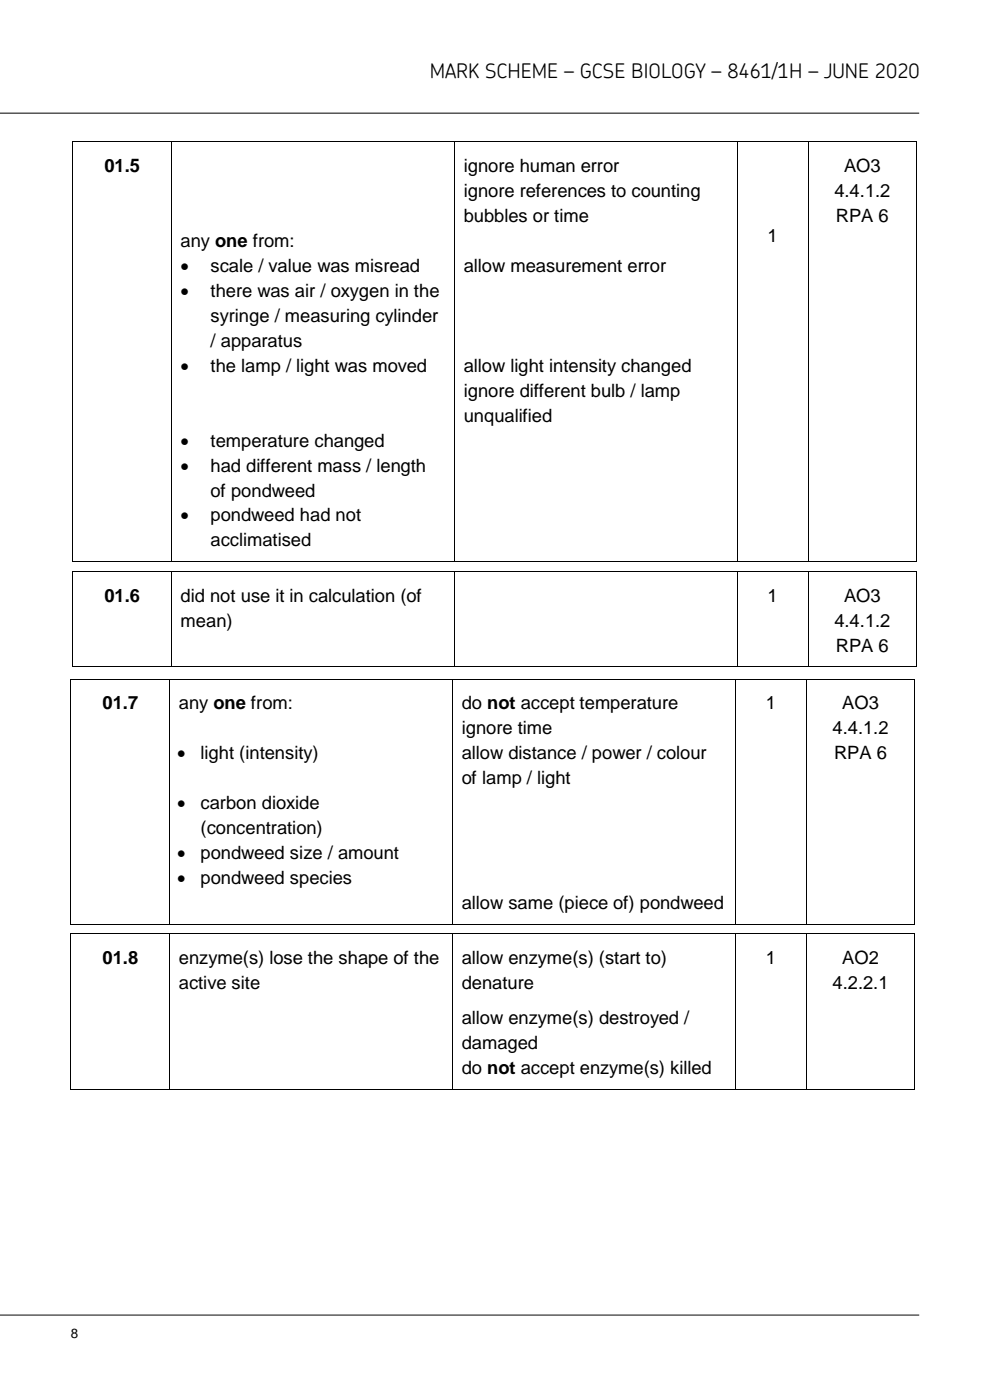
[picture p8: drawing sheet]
<svg xmlns="http://www.w3.org/2000/svg" width="210mm" height="297mm" viewBox="0 0 210 297" stroke-linecap="round" stroke-linejoin="round" font-family="sans-serif">
<defs><g id="words">
<text font-size="4.2" x="91.2" y="16.5">MARK SCHEME – GCSE BIOLOGY – 8461/1H – JUNE 2020</text>
<g font-size="3.9">
<text x="22.1" y="36.5">01.5</text>
<text x="98.4" y="36.5">ignore human error</text>
<text x="98.4" y="41.8">ignore references to counting</text>
<text x="177" y="41.8">4.4.1.2</text>
<text x="179.1" y="36.5">AO3</text>
<text x="98.4" y="47.1">bubbles or time</text>
<text x="177.3" y="47.1">RPA 6</text>
<text x="38.3" y="52.4">any one from:</text>
<text x="162.8" y="51.4">1</text>
<text x="38.3" y="57.7">•</text>
<text x="44.7" y="57.7">scale / value was misread</text>
<text x="98.4" y="57.7">allow measurement error</text>
<text x="38.3" y="63">•</text>
<text x="44.7" y="63">there was air / oxygen in the</text>
<text x="44.7" y="68.3">syringe / measuring cylinder</text>
<text x="44.7" y="73.6">/ apparatus</text>
<text x="38.3" y="78.9">•</text>
<text x="44.7" y="78.9">the lamp / light was moved</text>
<text x="98.4" y="78.9">allow light intensity changed</text>
<text x="98.4" y="84.2">ignore different bulb / lamp</text>
<text x="98.4" y="89.5">unqualified</text>
<text x="38.3" y="94.8">•</text>
<text x="44.7" y="94.8">temperature changed</text>
<text x="38.3" y="100.1">•</text>
<text x="44.7" y="100.1">had different mass / length</text>
<text x="44.7" y="105.3">of pondweed</text>
<text x="38.3" y="110.6">•</text>
<text x="44.7" y="110.6">pondweed had not</text>
<text x="44.7" y="115.9">acclimatised</text>
<text x="22.1" y="127.7">01.6</text>
<text x="38.3" y="127.7">did not use it in calculation (of</text>
<text x="162.8" y="127.7">1</text>
<text x="179.1" y="127.7">AO3</text>
<text x="38.3" y="132.9">mean)</text>
<text x="177" y="132.9">4.4.1.2</text>
<text x="177.3" y="138.2">RPA 6</text>
<text x="21.8" y="150.5">01.7</text>
<text x="37.9" y="150.5">any one from:</text>
<text x="97.9" y="150.5">do not accept temperature</text>
<text x="97.9" y="155.8">ignore time</text>
<text x="162.5" y="150.5">1</text>
<text x="176.6" y="155.8">4.4.1.2</text>
<text x="178.7" y="150.5">AO3</text>
<text x="37.6" y="161.1">•</text>
<text x="42.6" y="161.1">light (intensity)</text>
<text x="97.9" y="161.1">allow distance / power / colour</text>
<text x="177" y="161.1">RPA 6</text>
<text x="97.9" y="166.4">of lamp / light</text>
<text x="37.6" y="171.7">•</text>
<text x="42.6" y="171.7">carbon dioxide</text>
<text x="42.6" y="177">(concentration)</text>
<text x="37.6" y="182.3">•</text>
<text x="42.6" y="182.3">pondweed size / amount</text>
<text x="37.6" y="187.6">•</text>
<text x="42.6" y="187.6">pondweed species</text>
<text x="97.9" y="192.9">allow same (piece of) pondweed</text>
<text x="21.8" y="204.6">01.8</text>
<text x="37.9" y="204.6">enzyme(s) lose the shape of the</text>
<text x="37.9" y="209.9">active site</text>
<text x="97.9" y="204.6">allow enzyme(s) (start to)</text>
<text x="97.9" y="209.9">denature</text>
<text x="162.5" y="204.6">1</text>
<text x="176.6" y="209.9">4.2.2.1</text>
<text x="178.7" y="204.6">AO2</text>
<text x="97.9" y="217.3">allow enzyme(s) destroyed /</text>
<text x="97.9" y="222.6">damaged</text>
<text x="97.9" y="227.9">do not accept enzyme(s) killed</text>
</g>
<text font-size="2.8" x="15" y="283.8">8</text>
</g></defs>
<g fill="none" stroke="#000" stroke-width=".21">
<path d="M0 24h195M15.4 30.2v88.9M15.5 30.1h20.8M36.4 30.2v88.9M36.5 30.1h59.9M96.5 30.2v88.9M96.5 30.1h59.9M156.5 30.2v88.9M156.5 30.1h14.9M171.5 30.2v88.9M171.6 30.1h22.8M194.5 30.2v88.9"/>
<path d="M15.7 119.2h20.6M36.7 119.2h59.7M96.7 119.2h59.7M156.7 119.2h14.7M171.7 119.2h22.7M15.4 121.3v20.1M15.7 121.2h20.6M36.4 121.3v20.1M36.7 121.2h59.7M96.5 121.3v20.1M96.7 121.2h59.7M156.5 121.3v20.1"/>
<path d="M156.7 121.2h14.7M171.5 121.3v20.1M171.7 121.2h22.7M194.5 121.3v20.1M15 144.2v51.8M15.1 144.1h20.8M15.5 141.5h20.8M36 144.2v51.8M36.1 144.1h59.9M36.5 141.5h59.9M96.1 144.2v51.8M96.2 144.1h59.8"/>
<path d="M96.5 141.5h59.9M156.1 144.2v51.8M156.2 144.1h14.8M156.5 141.5h14.9M171.1 144.2v51.8M171.2 144.1h22.8M171.6 141.5h22.8M194.1 144.2v51.8M15 198.2v32.8M15.3 196.1h20.6M15.3 198.1h20.6M36 198.2v32.8"/>
<path d="M36.3 196.1h59.7M36.3 198.1h59.7M96.1 198.2v32.8M96.3 196.1h59.7M96.3 198.1h59.7M156.1 198.2v32.8M156.3 196.1h14.7M156.3 198.1h14.7M171.1 198.2v32.8M171.3 196.1h22.7M171.3 198.1h22.7M194.1 198.2v32.8"/>
<path d="M15.1 231.1h20.8M36.1 231.1h59.9M96.2 231.1h59.8M156.2 231.1h14.8M171.2 231.1h22.8M0 279h195"/>
</g>
<g fill="#000">
<path d="M15.3 30h.2v.2h-.2z" fill-rule="evenodd"/>
<path d="M15.3 30h.2v.2h-.2z" fill-rule="evenodd"/>
<path d="M36.3 30h.2v.2h-.2z" fill-rule="evenodd"/>
<path d="M96.4 30h.1v.2h-.1z" fill-rule="evenodd"/>
<path d="M156.4 30h.1v.2h-.1z" fill-rule="evenodd"/>
<path d="M171.4 30h.2v.2h-.2z" fill-rule="evenodd"/>
<path d="M194.4 30h.2v.2h-.2z" fill-rule="evenodd"/>
<path d="M194.4 30h.2v.2h-.2z" fill-rule="evenodd"/>
<path d="M15.3 119.1h.2v.2h-.2z" fill-rule="evenodd"/>
<path d="M15.3 119.1h.2v.2h-.2z" fill-rule="evenodd"/>
<path d="M15.5 119.1h.2v.2h-.2z" fill-rule="evenodd"/>
<path d="M36.3 119.1h.2v.2h-.2z" fill-rule="evenodd"/>
<path d="M36.5 119.1h.2v.2h-.2z" fill-rule="evenodd"/>
<path d="M96.4 119.1h.1v.2h-.1z" fill-rule="evenodd"/>
<path d="M96.5 119.1h.2v.2h-.2z" fill-rule="evenodd"/>
<path d="M156.4 119.1h.1v.2h-.1z" fill-rule="evenodd"/>
<path d="M156.5 119.1h.2v.2h-.2z" fill-rule="evenodd"/>
<path d="M171.4 119.1h.2v.2h-.2z" fill-rule="evenodd"/>
<path d="M171.6 119.1h.1v.2h-.1z" fill-rule="evenodd"/>
<path d="M194.4 119.1h.2v.2h-.2z" fill-rule="evenodd"/>
<path d="M15.3 121.1h.2v.2h-.2z" fill-rule="evenodd"/>
<path d="M15.3 121.1h.2v.2h-.2z" fill-rule="evenodd"/>
<path d="M15.5 121.1h.2v.2h-.2z" fill-rule="evenodd"/>
<path d="M36.3 121.1h.2v.2h-.2z" fill-rule="evenodd"/>
<path d="M36.5 121.1h.2v.2h-.2z" fill-rule="evenodd"/>
<path d="M96.4 121.1h.1v.2h-.1z" fill-rule="evenodd"/>
<path d="M96.5 121.1h.2v.2h-.2z" fill-rule="evenodd"/>
<path d="M156.4 121.1h.1v.2h-.1z" fill-rule="evenodd"/>
<path d="M156.5 121.1h.2v.2h-.2z" fill-rule="evenodd"/>
<path d="M171.4 121.1h.2v.2h-.2z" fill-rule="evenodd"/>
<path d="M171.6 121.1h.1v.2h-.1z" fill-rule="evenodd"/>
<path d="M194.4 121.1h.2v.2h-.2z" fill-rule="evenodd"/>
<path d="M194.4 121.1h.2v.2h-.2z" fill-rule="evenodd"/>
<path d="M14.9 144h.2v.2h-.2z" fill-rule="evenodd"/>
<path d="M14.9 144h.2v.2h-.2z" fill-rule="evenodd"/>
<path d="M15.3 141.4h.2v.2h-.2z" fill-rule="evenodd"/>
<path d="M15.3 141.4h.2v.2h-.2z" fill-rule="evenodd"/>
<path d="M35.9 144h.2v.2h-.2z" fill-rule="evenodd"/>
<path d="M36.3 141.4h.2v.2h-.2z" fill-rule="evenodd"/>
<path d="M96 144h.2v.2h-.2z" fill-rule="evenodd"/>
<path d="M96.4 141.4h.1v.2h-.1z" fill-rule="evenodd"/>
<path d="M156 144h.2v.2h-.2z" fill-rule="evenodd"/>
<path d="M156.4 141.4h.1v.2h-.1z" fill-rule="evenodd"/>
<path d="M171 144h.2v.2h-.2z" fill-rule="evenodd"/>
<path d="M171.4 141.4h.2v.2h-.2z" fill-rule="evenodd"/>
<path d="M194 144h.2v.2h-.2z" fill-rule="evenodd"/>
<path d="M194 144h.2v.2h-.2z" fill-rule="evenodd"/>
<path d="M194.4 141.4h.2v.2h-.2z" fill-rule="evenodd"/>
<path d="M194.4 141.4h.2v.2h-.2z" fill-rule="evenodd"/>
<path d="M14.9 196h.2v.2h-.2z" fill-rule="evenodd"/>
<path d="M14.9 196h.2v.2h-.2z" fill-rule="evenodd"/>
<path d="M14.9 198h.2v.2h-.2z" fill-rule="evenodd"/>
<path d="M14.9 198h.2v.2h-.2z" fill-rule="evenodd"/>
<path d="M15.1 196h.2v.2h-.2z" fill-rule="evenodd"/>
<path d="M15.1 198h.2v.2h-.2z" fill-rule="evenodd"/>
<path d="M35.9 196h.2v.2h-.2z" fill-rule="evenodd"/>
<path d="M35.9 198h.2v.2h-.2z" fill-rule="evenodd"/>
<path d="M36.1 196h.2v.2h-.2z" fill-rule="evenodd"/>
<path d="M36.1 198h.2v.2h-.2z" fill-rule="evenodd"/>
<path d="M96 196h.2v.2h-.2z" fill-rule="evenodd"/>
<path d="M96 198h.2v.2h-.2z" fill-rule="evenodd"/>
<path d="M96.2 196h.1v.2h-.1z" fill-rule="evenodd"/>
<path d="M96.2 198h.1v.2h-.1z" fill-rule="evenodd"/>
<path d="M156 196h.2v.2h-.2z" fill-rule="evenodd"/>
<path d="M156 198h.2v.2h-.2z" fill-rule="evenodd"/>
<path d="M156.2 196h.1v.2h-.1z" fill-rule="evenodd"/>
<path d="M156.2 198h.1v.2h-.1z" fill-rule="evenodd"/>
<path d="M171 196h.2v.2h-.2z" fill-rule="evenodd"/>
<path d="M171 198h.2v.2h-.2z" fill-rule="evenodd"/>
<path d="M171.2 196h.1v.2h-.1z" fill-rule="evenodd"/>
<path d="M171.2 198h.1v.2h-.1z" fill-rule="evenodd"/>
<path d="M194 196h.2v.2h-.2z" fill-rule="evenodd"/>
<path d="M194 198h.2v.2h-.2z" fill-rule="evenodd"/>
<path d="M14.9 231h.2v.2h-.2z" fill-rule="evenodd"/>
<path d="M14.9 231h.2v.2h-.2z" fill-rule="evenodd"/>
<path d="M35.9 231h.2v.2h-.2z" fill-rule="evenodd"/>
<path d="M96 231h.2v.2h-.2z" fill-rule="evenodd"/>
<path d="M156 231h.2v.2h-.2z" fill-rule="evenodd"/>
<path d="M171 231h.2v.2h-.2z" fill-rule="evenodd"/>
<path d="M194 231h.2v.2h-.2z" fill-rule="evenodd"/>
<path d="M194 231h.2v.2h-.2z" fill-rule="evenodd"/>
</g>
<use href="#words"/>
</svg>
